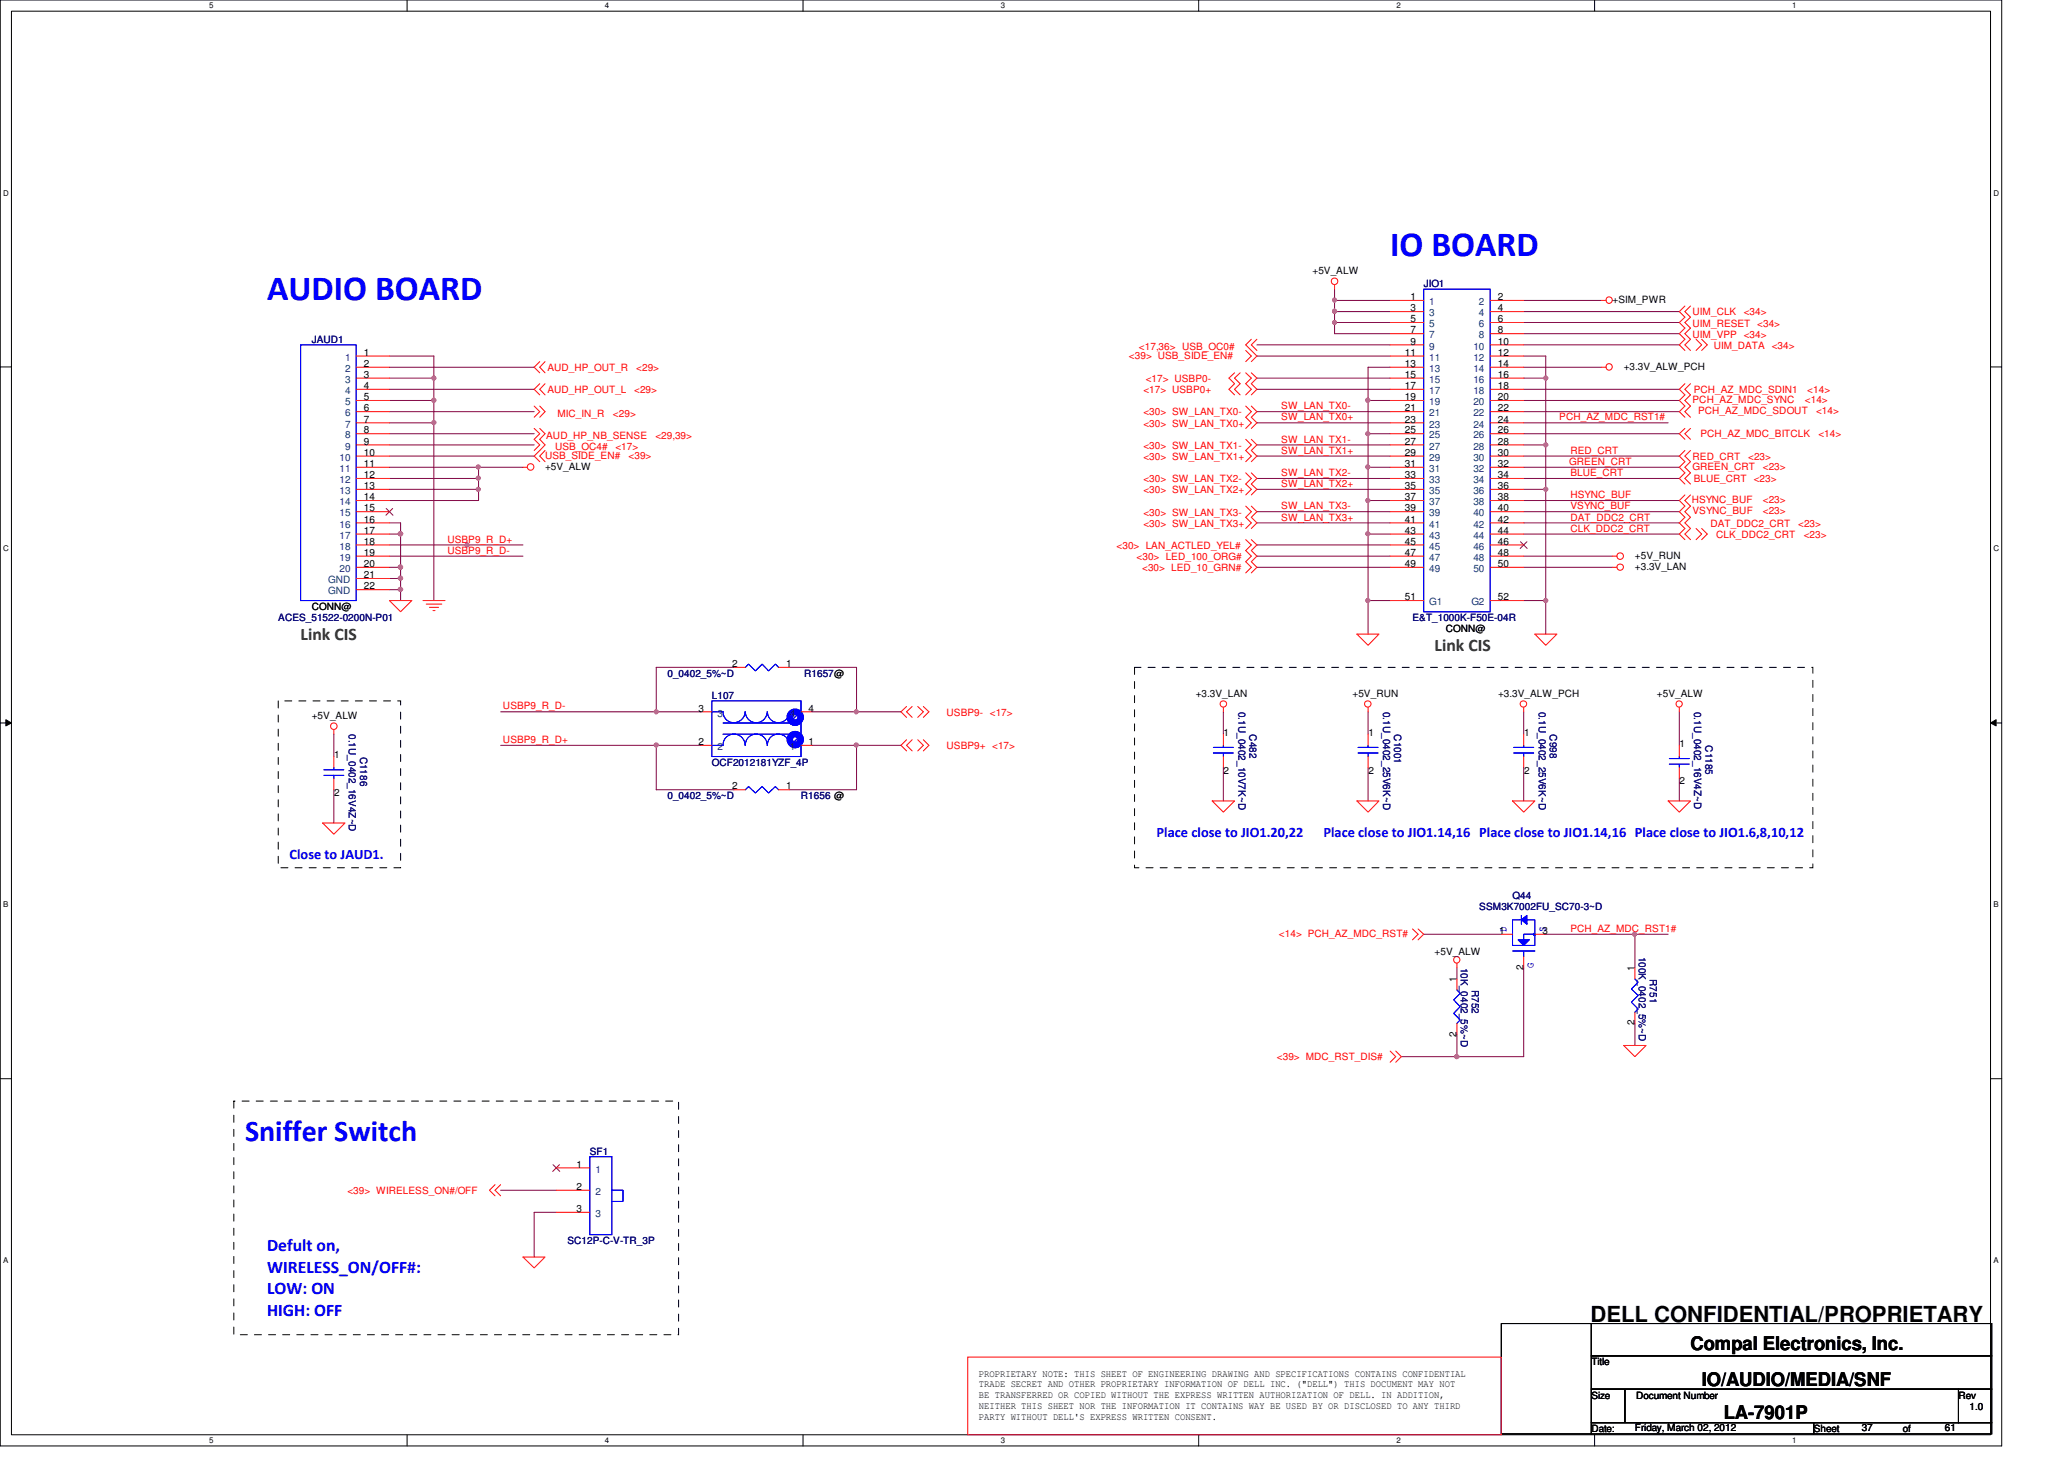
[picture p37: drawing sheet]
<svg xmlns="http://www.w3.org/2000/svg" width="297mm" height="210mm" viewBox="0 0 297 210" stroke-linecap="round" stroke-linejoin="round" font-family="sans-serif">
<defs><g id="words">
<g font-size="5.1" fill="#00f">
<text x="200.1" y="36.8">IO BOARD</text>
<text x="38.4" y="43.2">AUDIO BOARD</text>
</g>
<text font-size="4.3" fill="#00f" x="35.3" y="164.1">Sniffer Switch</text>
<text font-size="3.2" x="228.9" y="190.2">DELL CONFIDENTIAL/PROPRIETARY</text>
<g font-size="2.7">
<text x="243.3" y="194.3">Compal Electronics, Inc.</text>
<text x="244.9" y="199.4">IO/AUDIO/MEDIA/SNF</text>
<text x="248.1" y="204.2">LA-7901P</text>
</g>
<g font-size="2.5" fill="#008000">
<text x="43.3" y="92">Link CIS</text>
<text x="206.5" y="93.6">Link CIS</text>
</g>
<g font-size="2.5" fill="#00f">
<text x="38.4" y="180">Defult on,</text>
<text x="38.4" y="183.1">WIRELESS_ON/OFF#:</text>
<text x="38.4" y="186.2">LOW: ON</text>
<text x="38.4" y="189.3">HIGH: OFF</text>
</g>
<g font-size="2.1" fill="#00f">
<text x="41.7" y="123.6">Close to JAUD1.</text>
<text x="166.5" y="120.4">Place close to JIO1.20,22</text>
<text x="190.5" y="120.4">Place close to JIO1.14,16 Place close to JIO1.14,16 Place close to JIO1.6,8,10,12</text>
</g>
<g font-size="1.4">
<text x="188.9" y="39.5">+5V_ALW</text>
<text x="203" y="43.2">1</text>
<text x="203" y="44.8">3</text>
<text x="203" y="46.4">5</text>
<text x="203" y="48">7</text>
<text x="215.6" y="43.2">2</text>
<text x="215.6" y="44.8">4</text>
<text x="215.6" y="46.4">6</text>
<text x="215.6" y="48">8</text>
<text x="232.1" y="43.6">+SIM_PWR</text>
<text x="52.4" y="51.2">1</text>
<text x="52.4" y="52.8">2</text>
<text x="202.2" y="51.2">11</text>
<text x="202.2" y="52.8">13</text>
<text x="203" y="49.6">9</text>
<text x="215.6" y="49.6">10</text>
<text x="215.6" y="51.2">12</text>
<text x="215.6" y="52.8">14</text>
<text x="233.7" y="53.2">+3.3V_ALW_PCH</text>
<text x="52.4" y="54.4">3</text>
<text x="52.4" y="56">4</text>
<text x="52.4" y="57.6">5</text>
<text x="52.4" y="59.2">6</text>
<text x="202.2" y="54.4">15</text>
<text x="202.2" y="56">17</text>
<text x="202.2" y="57.6">19</text>
<text x="202.2" y="59.2">21</text>
<text x="215.6" y="54.4">16</text>
<text x="215.6" y="56">18</text>
<text x="215.6" y="57.6">20</text>
<text x="215.6" y="59.2">22</text>
<text x="52.4" y="60.8">7</text>
<text x="52.4" y="62.4">8</text>
<text x="52.4" y="64">9</text>
<text x="52.4" y="65.6">10</text>
<text x="202.2" y="60.8">23</text>
<text x="202.2" y="62.4">25</text>
<text x="202.2" y="64">27</text>
<text x="202.2" y="65.6">29</text>
<text x="215.6" y="60.8">24</text>
<text x="215.6" y="62.4">26</text>
<text x="215.6" y="64">28</text>
<text x="215.6" y="65.6">30</text>
<text x="52.4" y="67.2">11</text>
<text x="52.4" y="68.8">12</text>
<text x="52.4" y="70.4">13</text>
<text x="52.4" y="72">14</text>
<text x="78.4" y="67.6">+5V_ALW</text>
<text x="202.2" y="67.2">31</text>
<text x="202.2" y="68.8">33</text>
<text x="202.2" y="70.4">35</text>
<text x="202.2" y="72">37</text>
<text x="215.6" y="67.2">32</text>
<text x="215.6" y="68.8">34</text>
<text x="215.6" y="70.4">36</text>
<text x="215.6" y="72">38</text>
<text x="52.4" y="73.6">15</text>
<text x="52.4" y="75.2">16</text>
<text x="52.4" y="76.8">17</text>
<text x="202.2" y="73.6">39</text>
<text x="202.2" y="75.2">41</text>
<text x="202.2" y="76.8">43</text>
<text x="215.6" y="73.6">40</text>
<text x="215.6" y="75.2">42</text>
<text x="215.6" y="76.8">44</text>
<text x="52.4" y="78.4">18</text>
<text x="52.4" y="80">19</text>
<text x="52.4" y="81.6">20</text>
<text x="52.4" y="83.2">21</text>
<text x="202.2" y="78.4">45</text>
<text x="202.2" y="80">47</text>
<text x="202.2" y="81.6">49</text>
<text x="215.6" y="78.4">46</text>
<text x="215.6" y="80">48</text>
<text x="215.6" y="81.6">50</text>
<text x="235.3" y="82">+3.3V_LAN</text>
<text x="235.3" y="80.4">+5V_RUN</text>
<text x="44.9" y="87.8">CONN@</text>
<text x="52.4" y="84.8">22</text>
<text x="202.2" y="86.4">51</text>
<text x="215.6" y="86.4">52</text>
<text x="105.4" y="96">2</text>
<text x="113.2" y="96">1</text>
<text x="208.1" y="91">CONN@</text>
<text x="172.1" y="100.2">+3.3V_LAN</text>
<text x="194.6" y="100.2">+5V_RUN</text>
<text x="215.6" y="100.2">+3.3V_ALW_PCH</text>
<text x="238.5" y="100.2">+5V_ALW</text>
<text x="44.9" y="103.5">+5V_ALW</text>
<text x="100.5" y="107.2">2</text>
<text x="100.5" y="102.4">3</text>
<text x="116.4" y="107.2">1</text>
<text x="116.4" y="102.4">4</text>
<text x="176.1" y="105.8">1</text>
<text x="196.9" y="105.8">1</text>
<text x="219.3" y="105.8">1</text>
<text x="241.7" y="107.4">1</text>
<text x="48.1" y="109">1</text>
<text x="105.4" y="113.6">2</text>
<text x="113.2" y="113.6">1</text>
<text x="176.1" y="111.3">2</text>
<text x="196.9" y="111.3">2</text>
<text x="219.3" y="111.3">2</text>
<text x="241.7" y="112.9">2</text>
<text x="48.1" y="114.5">2</text>
<text x="206.5" y="137.4">+5V_ALW</text>
<text x="215.8" y="134.4">1</text>
<text x="222" y="134.4">3</text>
<text x="209.6" y="141.3" transform="rotate(-90 209.6 141.3)">1</text>
<text x="219.2" y="139.5" transform="rotate(-90 219.2 139.5)">2</text>
<text x="235.2" y="139.7" transform="rotate(-90 235.2 139.7)">1</text>
<text x="209.6" y="149.1" transform="rotate(-90 209.6 149.1)">2</text>
<text x="235.2" y="147.5" transform="rotate(-90 235.2 147.5)">2</text>
<text x="83" y="168">1</text>
<text x="83" y="171.2">2</text>
<text x="83" y="174.4">3</text>
<text x="229" y="196.4">Title</text>
<text x="140.9" y="198">PROPRIETARY NOTE: THIS SHEET OF ENGINEERING DRAWING AND SPECIFICATIONS CONTAINS CONFIDENTIAL</text>
<text x="140.9" y="199.6">TRADE SECRET AND OTHER PROPRIETARY INFORMATION OF DELL INC. (&quot;DELL&quot;) THIS DOCUMENT MAY NOT</text>
<text x="140.9" y="201.2">BE TRANSFERRED OR COPIED WITHOUT THE EXPRESS WRITTEN AUTHORIZATION OF DELL. IN ADDITION,</text>
<text x="140.9" y="202.7">NEITHER THIS SHEET NOR THE INFORMATION IT CONTAINS WAY BE USED BY OR DISCLOSED TO ANY THIRD</text>
<text x="229" y="201.2">Size</text>
<text x="235.5" y="201.2">Document Number</text>
<text x="281.9" y="201.2">Rev</text>
<text x="283.5" y="202.8">1.0</text>
<text x="140.9" y="204.3">PARTY WITHOUT DELL'S EXPRESS WRITTEN CONSENT.</text>
<text x="229" y="206">Date:</text>
<text x="235.3" y="205.9">Friday, March 02, 2012</text>
<text x="261" y="206">Sheet</text>
<text x="267.9" y="205.9">37</text>
<text x="273.9" y="206">of</text>
<text x="279.9" y="205.9">61</text>
</g>
<g font-size="1.4" fill="#000080">
<text x="204.9" y="41.4">JIO1</text>
<text x="44.9" y="49.4">JAUD1</text>
<text x="40" y="89.4">ACES_51522-0200N-P01</text>
<text x="203.3" y="89.4">E&amp;T_1000K-F50E-04R</text>
<text x="96.1" y="97.4">0_0402_5%~D</text>
<text x="102.4" y="100.6">L107</text>
<text x="115.7" y="97.4">R1657@</text>
<text x="50.2" y="105.6" transform="rotate(90 50.2 105.6)">0.1U_0402_16V4Z~D</text>
<text x="178.2" y="102.4" transform="rotate(90 178.2 102.4)">0.1U_0402_10V7K~D</text>
<text x="179.8" y="105.6" transform="rotate(90 179.8 105.6)">C482</text>
<text x="199" y="102.4" transform="rotate(90 199 102.4)">0.1U_0402_25V6K~D</text>
<text x="200.7" y="105.6" transform="rotate(90 200.7 105.6)">C1001</text>
<text x="221.4" y="102.4" transform="rotate(90 221.4 102.4)">0.1U_0402_25V6K~D</text>
<text x="223.1" y="105.6" transform="rotate(90 223.1 105.6)">C998</text>
<text x="243.8" y="102.4" transform="rotate(90 243.8 102.4)">0.1U_0402_16V4Z~D</text>
<text x="245.4" y="107.2" transform="rotate(90 245.4 107.2)">C1185</text>
<text x="51.8" y="108.8" transform="rotate(90 51.8 108.8)">C1186</text>
<text x="102.4" y="110.2">OCF2012181YZF_4P</text>
<text x="96.1" y="115">0_0402_5%~D</text>
<text x="115.3" y="115">R1656 @</text>
<text x="212.9" y="131">SSM3K7002FU_SC70-3~D</text>
<text x="217.7" y="129.4">Q44</text>
<text x="235.8" y="137.6" transform="rotate(90 235.8 137.6)">100K_0402_5%~D</text>
<text x="210.2" y="139.2" transform="rotate(90 210.2 139.2)">10K_0402_5%~D</text>
<text x="211.8" y="142.4" transform="rotate(90 211.8 142.4)">R752</text>
<text x="237.4" y="140.8" transform="rotate(90 237.4 140.8)">R751</text>
<text x="84.9" y="166.2">SF1</text>
<text x="81.7" y="179">SC12P-C-V-TR_3P</text>
</g>
<g font-size="1.4" fill="#004080">
<text x="205.7" y="43.9">1</text>
<text x="205.7" y="45.5">3</text>
<text x="205.7" y="47.1">5</text>
<text x="212.8" y="43.9">2</text>
<text x="212.8" y="45.5">4</text>
<text x="212.8" y="47.1">6</text>
<text x="49.7" y="51.9">1</text>
<text x="49.7" y="53.5">2</text>
<text x="205.7" y="48.7">7</text>
<text x="205.7" y="50.3">9</text>
<text x="205.7" y="51.9">11</text>
<text x="205.7" y="53.5">13</text>
<text x="212" y="50.3">10</text>
<text x="212" y="51.9">12</text>
<text x="212" y="53.5">14</text>
<text x="212.8" y="48.7">8</text>
<text x="49.7" y="55.1">3</text>
<text x="49.7" y="56.7">4</text>
<text x="49.7" y="58.3">5</text>
<text x="49.7" y="59.9">6</text>
<text x="205.7" y="55.1">15</text>
<text x="205.7" y="56.7">17</text>
<text x="205.7" y="58.3">19</text>
<text x="205.7" y="59.9">21</text>
<text x="212" y="55.1">16</text>
<text x="212" y="56.7">18</text>
<text x="212" y="58.3">20</text>
<text x="212" y="59.9">22</text>
<text x="49.7" y="61.5">7</text>
<text x="49.7" y="63.1">8</text>
<text x="49.7" y="64.7">9</text>
<text x="205.7" y="61.5">23</text>
<text x="205.7" y="63.1">25</text>
<text x="205.7" y="64.7">27</text>
<text x="212" y="61.5">24</text>
<text x="212" y="63.1">26</text>
<text x="212" y="64.7">28</text>
<text x="48.8" y="66.3">10</text>
<text x="48.8" y="67.9">11</text>
<text x="48.8" y="69.5">12</text>
<text x="48.8" y="71.1">13</text>
<text x="205.7" y="66.3">29</text>
<text x="205.7" y="67.9">31</text>
<text x="205.7" y="69.5">33</text>
<text x="205.7" y="71.1">35</text>
<text x="212" y="66.3">30</text>
<text x="212" y="67.9">32</text>
<text x="212" y="69.5">34</text>
<text x="212" y="71.1">36</text>
<text x="48.8" y="72.7">14</text>
<text x="48.8" y="74.3">15</text>
<text x="48.8" y="75.9">16</text>
<text x="48.8" y="77.5">17</text>
<text x="205.7" y="72.7">37</text>
<text x="205.7" y="74.3">39</text>
<text x="205.7" y="75.9">41</text>
<text x="205.7" y="77.5">43</text>
<text x="212" y="72.7">38</text>
<text x="212" y="74.3">40</text>
<text x="212" y="75.9">42</text>
<text x="212" y="77.5">44</text>
<text x="47.2" y="83.9">GND</text>
<text x="48.8" y="79.1">18</text>
<text x="48.8" y="80.7">19</text>
<text x="48.8" y="82.3">20</text>
<text x="205.7" y="79.1">45</text>
<text x="205.7" y="80.7">47</text>
<text x="205.7" y="82.3">49</text>
<text x="212" y="79.1">46</text>
<text x="212" y="80.7">48</text>
<text x="212" y="82.3">50</text>
<text x="47.2" y="85.5">GND</text>
<text x="205.7" y="87.1">G1</text>
<text x="211.7" y="87.1">G2</text>
<text x="103.2" y="107.9">2</text>
<text x="103.2" y="103.1">3</text>
<text x="113.7" y="107.9">1</text>
<text x="113.7" y="103.1">4</text>
<text x="85.7" y="168.7">1</text>
<text x="85.7" y="171.9">2</text>
<text x="85.7" y="175.1">3</text>
</g>
<g font-size="1.4" fill="#f00">
<text x="243.6" y="47">UIM_RESET &lt;34&gt;</text>
<text x="243.6" y="45.4">UIM_CLK</text>
<text x="250.9" y="45.4">&lt;34&gt;</text>
<text x="78.8" y="53.4">AUD_HP_OUT_R</text>
<text x="91.6" y="53.4">&lt;29&gt;</text>
<text x="162.5" y="51.6">&lt;39&gt; USB_SIDE_EN#</text>
<text x="163.9" y="50.3">&lt;17,36&gt; USB_OC0#</text>
<text x="243.6" y="48.6">UIM_VPP &lt;34&gt;</text>
<text x="246.6" y="50.2">UIM_DATA &lt;34&gt;</text>
<text x="78.8" y="56.6">AUD_HP_OUT_L</text>
<text x="80.2" y="59.9">MIC_IN_R</text>
<text x="88.2" y="59.9">&lt;29&gt;</text>
<text x="91.3" y="56.6">&lt;29&gt;</text>
<text x="164.5" y="56.6">&lt;17&gt; USBP0+</text>
<text x="164.5" y="59.8">&lt;30&gt; SW_LAN_TX0-</text>
<text x="164.9" y="55">&lt;17&gt; USBP0-</text>
<text x="184.4" y="58.9">SW_LAN_TX0-</text>
<text x="243.6" y="58">PCH_AZ_MDC_SYNC</text>
<text x="243.8" y="56.6">PCH_AZ_MDC_SDIN1</text>
<text x="244.4" y="59.6">PCH_AZ_MDC_SDOUT</text>
<text x="259.8" y="58">&lt;14&gt;</text>
<text x="260.1" y="56.6">&lt;14&gt;</text>
<text x="261.4" y="59.6">&lt;14&gt;</text>
<text x="78.4" y="66">USB_SIDE_EN#</text>
<text x="78.6" y="63.1">AUD_HP_NB_SENSE</text>
<text x="79.9" y="64.7">USB_OC4#</text>
<text x="88.6" y="64.7">&lt;17&gt;</text>
<text x="90.5" y="66">&lt;39&gt;</text>
<text x="94.3" y="63.1">&lt;29,39&gt;</text>
<text x="164.5" y="61.4">&lt;30&gt; SW_LAN_TX0+</text>
<text x="164.5" y="64.6">&lt;30&gt; SW_LAN_TX1-</text>
<text x="184.4" y="60.5">SW_LAN_TX0+</text>
<text x="184.4" y="63.7">SW_LAN_TX1-</text>
<text x="184.4" y="65.3">SW_LAN_TX1+</text>
<text x="224.4" y="60.5">PCH_AZ_MDC_RST1#</text>
<text x="226" y="65.3">RED_CRT</text>
<text x="244.7" y="62.8">PCH_AZ_MDC_BITCLK</text>
<text x="261.7" y="62.8">&lt;14&gt;</text>
<text x="164.5" y="66.2">&lt;30&gt; SW_LAN_TX1+</text>
<text x="164.5" y="71">&lt;30&gt; SW_LAN_TX2+</text>
<text x="164.5" y="69.4">&lt;30&gt; SW_LAN_TX2-</text>
<text x="184.4" y="68.5">SW_LAN_TX2-</text>
<text x="184.4" y="70.1">SW_LAN_TX2+</text>
<text x="225.8" y="66.9">GREEN_CRT</text>
<text x="226" y="71.7">HSYNC_BUF</text>
<text x="226" y="68.5">BLUE_CRT</text>
<text x="243.6" y="66.2">RED_CRT</text>
<text x="243.6" y="67.6">GREEN_CRT</text>
<text x="243.8" y="69.4">BLUE_CRT</text>
<text x="251.6" y="66.2">&lt;23&gt;</text>
<text x="252.4" y="69.4">&lt;23&gt;</text>
<text x="253.7" y="67.6">&lt;23&gt;</text>
<text x="164.5" y="75.8">&lt;30&gt; SW_LAN_TX3+</text>
<text x="164.5" y="74.2">&lt;30&gt; SW_LAN_TX3-</text>
<text x="184.4" y="73.3">SW_LAN_TX3-</text>
<text x="184.4" y="74.9">SW_LAN_TX3+</text>
<text x="226" y="73.3">VSYNC_BUF</text>
<text x="226" y="74.9">DAT_DDC2_CRT</text>
<text x="226" y="76.5">CLK_DDC2_CRT</text>
<text x="243.5" y="72.4">HSYNC_BUF</text>
<text x="243.6" y="74">VSYNC_BUF</text>
<text x="246.2" y="75.8">DAT_DDC2_CRT</text>
<text x="247" y="77.4">CLK_DDC2_CRT</text>
<text x="253.7" y="74">&lt;23&gt;</text>
<text x="253.7" y="72.4">&lt;23&gt;</text>
<text x="258.8" y="75.8">&lt;23&gt;</text>
<text x="259.6" y="77.4">&lt;23&gt;</text>
<text x="64.4" y="79.7">USBP9_R_D-</text>
<text x="64.4" y="78.1">USBP9_R_D+</text>
<text x="160.7" y="79">&lt;30&gt; LAN_ACTLED_YEL#</text>
<text x="163.6" y="80.6">&lt;30&gt; LED_100_ORG#</text>
<text x="164.4" y="82.2">&lt;30&gt; LED_10_GRN#</text>
<text x="72.4" y="106.9">USBP9_R_D+</text>
<text x="72.4" y="102.1">USBP9_R_D-</text>
<text x="136.2" y="107.8">USBP9+ &lt;17&gt;</text>
<text x="136.2" y="103">USBP9- &lt;17&gt;</text>
<text x="184.1" y="134.8">&lt;14&gt; PCH_AZ_MDC_RST#</text>
<text x="226" y="134.1">PCH_AZ_MDC_RST1#</text>
<text x="183.8" y="152.4">&lt;39&gt; MDC_RST_DIS#</text>
<text x="50" y="171.8">&lt;39&gt; WIRELESS_ON#/OFF</text>
</g>
<g font-size="1.4" fill="#00f">
<text x="216.8" y="134.1" transform="rotate(-90 216.8 134.1)">D</text>
<text x="222.4" y="134.1" transform="rotate(-90 222.4 134.1)">S</text>
<text x="220.7" y="139.2" transform="rotate(-90 220.7 139.2)">G</text>
</g>
<g font-size="1.1">
<text x="30.1" y="1.1">5</text>
<text x="87" y="1.1">4</text>
<text x="144" y="1.1">3</text>
<text x="201" y="1.1">2</text>
<text x="257.9" y="1.1">1</text>
<text x=".5" y="28.2">D</text>
<text x="286.9" y="28.2">D</text>
<text x=".5" y="79.3">C</text>
<text x="286.9" y="79.3">C</text>
<text x=".5" y="130.6">B</text>
<text x="286.9" y="130.6">B</text>
<text x=".5" y="181.7">A</text>
<text x="286.9" y="181.7">A</text>
<text x="30.1" y="207.6">5</text>
<text x="87" y="207.6">4</text>
<text x="144" y="207.6">3</text>
<text x="201" y="207.6">2</text>
<text x="257.9" y="207.6">1</text>
</g>
</g></defs>
<path d="M0 0h288.1v208h-288.1zM1.6 1.6h284.9v204.8h-284.9z" fill="none" stroke="#000" stroke-width=".14"/>
<g fill="#fff">
<path d="M30.1 .2h.6v1.2h-.6z"/>
<path d="M30.1 206.6h.6v1.2h-.6z"/>
</g>
<path d="M58.6 0v1.6M58.6 206.4v1.6" fill="none" stroke="#000" stroke-width=".14"/>
<g fill="#fff">
<path d="M87 .2h.6v1.2h-.6z"/>
<path d="M87 206.6h.6v1.2h-.6z"/>
</g>
<path d="M115.6 0v1.6M115.6 206.4v1.6" fill="none" stroke="#000" stroke-width=".14"/>
<g fill="#fff">
<path d="M144 .2h.6v1.2h-.6z"/>
<path d="M144 206.6h.6v1.2h-.6z"/>
</g>
<path d="M172.5 0v1.6M172.5 206.4v1.6" fill="none" stroke="#000" stroke-width=".14"/>
<g fill="#fff">
<path d="M201 .2h.5v1.2h-.5z"/>
<path d="M201 206.6h.5v1.2h-.5z"/>
</g>
<path d="M229.5 0v1.6M229.5 206.4v1.6" fill="none" stroke="#000" stroke-width=".14"/>
<g fill="#fff">
<path d="M257.9 .2h.6v1.2h-.6z"/>
<path d="M257.9 206.6h.6v1.2h-.6z"/>
<path d="M.5 27.2h.7v1.2h-.7z"/>
<path d="M286.9 27.2h.8v1.2h-.8z"/>
<path d="M.5 78.4h.7v1.1h-.7z"/>
<path d="M286.9 78.4h.8v1.1h-.8z"/>
</g>
<path d="M0 52.8h1.6M286.5 52.8h1.6" fill="none" stroke="#000" stroke-width=".14"/>
<g fill="#fff">
<path d="M.5 129.6h.7v1.2h-.7z"/>
<path d="M286.9 129.6h.7v1.2h-.7z"/>
</g>
<path d="M0 104h1.6M.8 103.5l.8 .5-.8 .4zM286.5 104h1.6M286.5 104l.8-.5v.9z" fill="none" stroke="#000" stroke-width=".14"/>
<path d="M.8 103.5l.8 .5-.8 .4zM286.5 104l.8-.5v.9z" fill="#000"/>
<g fill="#fff">
<path d="M.5 180.8h.7v1.1h-.7z"/>
<path d="M286.9 180.8h.7v1.1h-.7z"/>
</g>
<path d="M0 155.2h1.6M286.5 155.2h1.6" fill="none" stroke="#000" stroke-width=".14"/>
<path d="M192.1 43.2v1.6M219.3 60.8h20.8M176.1 102.4v3.2M176.1 110.4v4.8M196.9 102.4v3.2M196.9 110.4v4.8M219.3 102.4v3.2M219.3 110.4v4.8M241.7 112v3.2M241.7 102.4v4.8" fill="none" stroke="#800040" stroke-width=".14"/>
<circle cx="192.1" cy="44.8" r=".3" fill="#f0f"/>
<circle cx="192.1" cy="44.8" r=".3" fill="none" stroke="#f0f" stroke-width=".14"/>
<circle cx="192.1" cy="43.2" r=".3" fill="#f0f"/>
<circle cx="192.1" cy="43.2" r=".3" fill="none" stroke="#f0f" stroke-width=".14"/>
<path d="M192.1 46.4h8M192.1 43.2h8M192.1 46.4v1.6h8M200.1 44.8h-8v1.6" fill="none" stroke="#800040" stroke-width=".14"/>
<circle cx="192.1" cy="46.4" r=".3" fill="#f0f"/>
<circle cx="192.1" cy="46.4" r=".3" fill="none" stroke="#f0f" stroke-width=".14"/>
<circle cx="192.1" cy="44.8" r=".3" fill="#f0f"/>
<circle cx="192.1" cy="44.8" r=".3" fill="none" stroke="#f0f" stroke-width=".14"/>
<g fill="none" stroke="#800040" stroke-width=".14">
<path d="M180.9 49.6h19.2M180.9 51.2h19.2M180.9 56h19.2M180.9 54.4h19.2M180.9 59.2h19.2M219.3 56h22.4M219.3 57.6h22.4M219.3 59.2h22.4M180.9 68.8h19.2M180.9 73.6h19.2M180.9 60.8h19.2M180.9 64h19.2"/>
<path d="M180.9 65.6h19.2M180.9 70.4h19.2M180.9 75.2h19.2M180.9 78.4h19.2M219.3 62.4h22.4M180.9 80h19.2M180.9 81.6h19.2M200.1 86.4h-3.2v4.8M222.5 86.4v4.8"/>
</g>
<circle cx="222.5" cy="86.4" r=".3" fill="#f0f"/>
<circle cx="222.5" cy="86.4" r=".3" fill="none" stroke="#f0f" stroke-width=".14"/>
<path d="M196.9 76.8v9.6M219.3 86.4h3.2" fill="none" stroke="#800040" stroke-width=".14"/>
<circle cx="196.8" cy="86.4" r=".3" fill="#f0f"/>
<circle cx="196.8" cy="86.4" r=".3" fill="none" stroke="#f0f" stroke-width=".14"/>
<circle cx="196.8" cy="76.8" r=".3" fill="#f0f"/>
<circle cx="196.8" cy="76.8" r=".3" fill="none" stroke="#f0f" stroke-width=".14"/>
<path d="M196.9 72v4.8h3.2" fill="none" stroke="#800040" stroke-width=".14"/>
<circle cx="196.8" cy="72" r=".3" fill="#f0f"/>
<circle cx="196.8" cy="72" r=".3" fill="none" stroke="#f0f" stroke-width=".14"/>
<path d="M196.9 72h3.2M196.9 62.4v4.8h3.2" fill="none" stroke="#800040" stroke-width=".14"/>
<circle cx="196.8" cy="67.2" r=".3" fill="#f0f"/>
<circle cx="196.8" cy="67.2" r=".3" fill="none" stroke="#f0f" stroke-width=".14"/>
<circle cx="196.8" cy="62.4" r=".3" fill="#f0f"/>
<circle cx="196.8" cy="62.4" r=".3" fill="none" stroke="#f0f" stroke-width=".14"/>
<path d="M200.1 57.6h-3.2v4.8h3.2" fill="none" stroke="#800040" stroke-width=".14"/>
<circle cx="196.8" cy="57.6" r=".31" fill="#f0f"/>
<circle cx="196.8" cy="57.6" r=".31" fill="none" stroke="#f0f" stroke-width=".14"/>
<path d="M196.9 52.8h3.2M219.3 51.2h3.2M222.5 54.4v9.6M219.3 72h22.4M219.3 73.6h22.4M219.3 65.6h22.4M219.3 68.8h22.4M219.3 67.2h22.4M219.3 75.2h22.4M219.3 76.8h22.4M219.3 81.6h12.8M219.3 80h12.8" fill="none" stroke="#800040" stroke-width=".14"/>
<circle cx="222.5" cy="54.4" r=".3" fill="#f0f"/>
<circle cx="222.5" cy="54.4" r=".3" fill="none" stroke="#f0f" stroke-width=".14"/>
<path d="M219.3 64h3.2v6.4" fill="none" stroke="#800040" stroke-width=".14"/>
<circle cx="222.5" cy="64" r=".3" fill="#f0f"/>
<circle cx="222.5" cy="64" r=".3" fill="none" stroke="#f0f" stroke-width=".14"/>
<path d="M219.3 70.4h3.2v16" fill="none" stroke="#800040" stroke-width=".14"/>
<circle cx="222.5" cy="70.4" r=".3" fill="#f0f"/>
<circle cx="222.5" cy="70.4" r=".3" fill="none" stroke="#f0f" stroke-width=".14"/>
<path d="M192.1 41.6v1.6M196.9 52.8v4.8M219.3 44.8h22.4M219.3 46.4h22.4M219.3 48h22.4M219.3 49.6h22.4M219.3 52.8h11.2M219.3 43.2h11.2M222.5 51.2v3.2h-3.2M196.9 67.2v4.8M219.3 139.2v12.8h-17.6M222.5 134.4h12.8" fill="none" stroke="#800040" stroke-width=".14"/>
<circle cx="209.7" cy="152" r=".31" fill="#f0f"/>
<circle cx="209.7" cy="152" r=".31" fill="none" stroke="#f0f" stroke-width=".14"/>
<path d="M235.3 134.4h4.8M209.7 148.8v3.2" fill="none" stroke="#800040" stroke-width=".14"/>
<circle cx="235.2" cy="134.4" r=".3" fill="#f0f"/>
<circle cx="235.2" cy="134.4" r=".3" fill="none" stroke="#f0f" stroke-width=".14"/>
<path d="M94.4 96v6.4h-22.4M123.3 96v6.4M48 113.6v4.8M48 105.6v3.2M72 107.2h22.4v6.4M116.9 102.4h6.4M123.3 102.4h6.4M123.3 107.2h6.4M204.9 134.4h11.2M209.7 139.2v1.6M235.3 134.4v4.8M235.3 147.2v3.2" fill="none" stroke="#800040" stroke-width=".14"/>
<circle cx="123.2" cy="102.4" r=".3" fill="#f0f"/>
<circle cx="123.2" cy="102.4" r=".3" fill="none" stroke="#f0f" stroke-width=".14"/>
<path d="M94.4 102.4h6.5" fill="none" stroke="#800040" stroke-width=".14"/>
<circle cx="94.4" cy="102.4" r=".3" fill="#f0f"/>
<circle cx="94.4" cy="102.4" r=".3" fill="none" stroke="#f0f" stroke-width=".14"/>
<path d="M94.4 107.2h6.5" fill="none" stroke="#800040" stroke-width=".14"/>
<circle cx="94.4" cy="107.2" r=".3" fill="#f0f"/>
<circle cx="94.4" cy="107.2" r=".3" fill="none" stroke="#f0f" stroke-width=".14"/>
<path d="M94.4 96h11.3M113.7 96h9.6M94.4 113.6h11.3M123.3 107.2v6.4h-9.6" fill="none" stroke="#800040" stroke-width=".14"/>
<circle cx="123.2" cy="107.2" r=".3" fill="#f0f"/>
<circle cx="123.2" cy="107.2" r=".3" fill="none" stroke="#f0f" stroke-width=".14"/>
<path d="M67.3 78.4h8M116.9 107.2h6.4M72 171.2h8M80 174.4h-3.1v6.4" fill="none" stroke="#800040" stroke-width=".14"/>
<circle cx="67.2" cy="78.4" r=".3" fill="#f0f"/>
<circle cx="67.2" cy="78.4" r=".3" fill="none" stroke="#f0f" stroke-width=".14"/>
<path d="M56 54.4h6.4v3.2" fill="none" stroke="#800040" stroke-width=".14"/>
<circle cx="62.4" cy="54.4" r=".3" fill="#f0f"/>
<circle cx="62.4" cy="54.4" r=".3" fill="none" stroke="#f0f" stroke-width=".14"/>
<path d="M56 67.2h12.9M57.7 84.8v1.6" fill="none" stroke="#800040" stroke-width=".14"/>
<circle cx="57.6" cy="84.8" r=".31" fill="#f0f"/>
<circle cx="57.6" cy="84.8" r=".31" fill="none" stroke="#f0f" stroke-width=".14"/>
<path d="M56 59.2h20.9M56 62.4h20.9M57.7 75.2v1.6M68.9 67.2h6.4M56 81.6h1.7" fill="none" stroke="#800040" stroke-width=".14"/>
<circle cx="57.6" cy="76.8" r=".31" fill="#f0f"/>
<circle cx="57.6" cy="76.8" r=".31" fill="none" stroke="#f0f" stroke-width=".14"/>
<path d="M56 56h20.9M56 52.8h20.9M56 51.2h6.4v3.2M62.4 57.6v3.2h-6.4M56 64h20.9M56 65.6h20.9" fill="none" stroke="#800040" stroke-width=".14"/>
<circle cx="62.4" cy="57.6" r=".31" fill="#f0f"/>
<circle cx="62.4" cy="57.6" r=".31" fill="none" stroke="#f0f" stroke-width=".14"/>
<path d="M68.9 70.4v1.6h-12.9" fill="none" stroke="#800040" stroke-width=".14"/>
<circle cx="68.8" cy="70.4" r=".3" fill="#f0f"/>
<circle cx="68.8" cy="70.4" r=".3" fill="none" stroke="#f0f" stroke-width=".14"/>
<path d="M68.9 68.8v1.6h-12.9" fill="none" stroke="#800040" stroke-width=".14"/>
<circle cx="68.8" cy="68.8" r=".3" fill="#f0f"/>
<circle cx="68.8" cy="68.8" r=".3" fill="none" stroke="#f0f" stroke-width=".14"/>
<path d="M56 76.8h1.7M62.4 60.8v25.6" fill="none" stroke="#800040" stroke-width=".14"/>
<circle cx="62.4" cy="60.8" r=".3" fill="#f0f"/>
<circle cx="62.4" cy="60.8" r=".3" fill="none" stroke="#f0f" stroke-width=".14"/>
<path d="M56 57.6h6.4M56 75.2h1.7M68.9 67.2v1.6h-12.9" fill="none" stroke="#800040" stroke-width=".14"/>
<circle cx="68.8" cy="67.2" r=".3" fill="#f0f"/>
<circle cx="68.8" cy="67.2" r=".3" fill="none" stroke="#f0f" stroke-width=".14"/>
<path d="M57.7 76.8v4.8" fill="none" stroke="#800040" stroke-width=".14"/>
<circle cx="57.6" cy="76.8" r=".31" fill="#f0f"/>
<circle cx="57.6" cy="76.8" r=".31" fill="none" stroke="#f0f" stroke-width=".14"/>
<path d="M56 80h19.3M56 83.2h1.7" fill="none" stroke="#800040" stroke-width=".14"/>
<circle cx="57.6" cy="83.2" r=".31" fill="#f0f"/>
<circle cx="57.6" cy="83.2" r=".31" fill="none" stroke="#f0f" stroke-width=".14"/>
<path d="M57.7 81.6v1.6" fill="none" stroke="#800040" stroke-width=".14"/>
<circle cx="57.6" cy="81.6" r=".32" fill="#f0f"/>
<circle cx="57.6" cy="81.6" r=".32" fill="none" stroke="#f0f" stroke-width=".14"/>
<path d="M56 78.4h11.3M57.7 83.2v1.6h-1.7" fill="none" stroke="#800040" stroke-width=".14"/>
<g fill="none" stroke="#f00" stroke-width=".14">
<path d="M51.3 51.2h4.7M51.3 52.8h4.7M51.3 54.4h4.7M51.3 56h4.7M51.3 57.6h4.7M51.3 59.2h4.7M76.9 58.4l.8 .8-.8 .8M77.7 52l-.8 .8 .8 .8M77.7 55.2l-.8 .8 .8 .8M77.7 58.4l.7 .8-.7 .8M78.4 52l-.7 .8 .7 .8M78.4 55.2l-.7 .8 .7 .8"/>
<path d="M177.7 53.6l-.8 .8 .8 .8-.8 .8 .8 .8M178.5 53.6l-.8 .8 .8 .8-.8 .8 .8 .8M179.3 50.4l.8 .8-.8 .8M179.3 53.6l.8 .8-.8 .8 .8 .8-.8 .8M179.3 58.4l.8 .8-.8 .8 .8 .8-.8 .8M180.1 48.8l-.8 .8 1.6 1.6-.8 .8M180.1 53.6l.8 .8-.8 .8 .8 .8-.8 .8M180.1 58.4l.8 .8-.8 .8 .8 .8-.8 .8M180.9 48.8l-.8 .8 .8 .8M192.1 41v.6M200.1 51.2h4.8M200.1 52.8h4.8"/>
<path d="M200.1 54.4h4.8M200.1 56h4.8M200.1 57.6h4.8M200.1 59.2h4.8M200.1 43.2h4.8M200.1 44.8h4.8M200.1 46.4h4.8M200.1 48h4.8M200.1 49.6h4.8M214.5 51.2h4.8M214.5 52.8h4.8M214.5 54.4h4.8"/>
<path d="M214.5 56h4.8M214.5 57.6h4.8M214.5 59.2h4.8M214.5 43.2h4.8M214.5 44.8h4.8M214.5 46.4h4.8M214.5 48h4.8M214.5 49.6h4.8M230.5 52.8h.6M230.5 43.2h.6M242.5 55.2l-.8 .8 .8 .8-.8 .8 .8 .8-.8 .8 .8 .8M242.5 44l-.8 .8 .8 .8-.8 .8 .8 .8-.8 .8 .8 .8-.8 .8 .8 .8"/>
<path d="M243.3 55.2l-.8 .8 .8 .8-.8 .8 .8 .8-.8 .8 .8 .8M243.3 44l-.8 .8 .8 .8-.8 .8 .8 .8-.8 .8 .8 .8-.8 .8 .8 .8M244.1 48.8l.8 .8-.8 .8M244.9 48.8l.8 .8-.8 .8M51.3 60.8h4.7M51.3 62.4h4.7M51.3 64h4.7M51.3 65.6h4.7M51.3 67.2h4.7M51.3 68.8h4.7M51.3 70.4h4.7M51.3 72h4.7"/>
<path d="M51.3 73.6h4.7M51.3 75.2h4.7M51.3 76.8h4.7M51.3 78.4h4.7M75.3 67.2h.6M76.9 61.6l.8 .8-.8 .8 .8 .8-.8 .8M77.7 61.6l.7 .8-.7 .8 .7 .8-1.5 1.6 .8 .8M78.4 64.8l-.7 .8 .7 .8M179.3 63.2l.8 .8-.8 .8 .8 .8-.8 .8M179.3 68l.8 .8-.8 .8 .8 .8-.8 .8M179.3 72.8l.8 .8-.8 .8 .8 .8-.8 .8M179.3 77.6l.8 .8-.8 .8 .8 .8-.8 .8 .8 .8-.8 .8"/>
<path d="M180.1 63.2l.8 .8-.8 .8 .8 .8-.8 .8M180.1 68l.8 .8-.8 .8 .8 .8-.8 .8M180.1 72.8l.8 .8-.8 .8 .8 .8-.8 .8M180.1 77.6l.8 .8-.8 .8 .8 .8-.8 .8 .8 .8-.8 .8M200.1 60.8h4.8M200.1 62.4h4.8M200.1 64h4.8M200.1 65.6h4.8M200.1 67.2h4.8M200.1 68.8h4.8M200.1 70.4h4.8M200.1 72h4.8"/>
<path d="M200.1 73.6h4.8M200.1 75.2h4.8M200.1 76.8h4.8M200.1 78.4h4.8M214.5 60.8h4.8M214.5 62.4h4.8M214.5 64h4.8M214.5 65.6h4.8M214.5 67.2h4.8M214.5 68.8h4.8M214.5 70.4h4.8M214.5 72h4.8"/>
<path d="M214.5 73.6h4.8M214.5 75.2h4.8M214.5 76.8h4.8M214.5 78.4h4.8M242.5 61.6l-.8 .8 .8 .8M242.5 71.2l-.8 .8 .8 .8-.8 .8 .8 .8-.8 .8 .8 .8-.8 .8 .8 .8M242.5 64.8l-.8 .8 .8 .8-.8 .8 .8 .8-.8 .8 .8 .8M243.3 61.6l-.8 .8 .8 .8M243.3 71.2l-.8 .8 .8 .8-.8 .8 .8 .8-.8 .8 .8 .8-.8 .8 .8 .8M243.3 64.8l-.8 .8 .8 .8-.8 .8 .8 .8-.8 .8 .8 .8M244.1 76l.8 .8-.8 .8M244.9 76l.8 .8-.8 .8"/>
<path d="M51.3 80h4.7M51.3 81.6h4.7M51.3 83.2h4.7M51.3 84.8h4.7M56 86.4h3.3l-1.6 1.6zM60.9 86.4h3.1M61.3 86.9h2.3M61.8 87.4h1.3M62.3 87.8h.3M195.3 91.2h3.2l-1.6 1.6zM200.1 80h4.8M200.1 81.6h4.8"/>
<path d="M200.1 86.4h4.8M214.5 80h4.8M214.5 81.6h4.8M214.5 86.4h4.8M220.9 91.2h3.2l-1.6 1.6zM232.1 81.6h.6M232.1 80h.6M46.4 118.4h3.3l-1.7 1.6zM48 105v.6M130.5 106.4l-.8 .8 .8 .8M130.5 101.6l-.8 .8 .8 .8M131.3 106.4l-.8 .8 .8 .8"/>
<path d="M131.3 101.6l-.8 .8 .8 .8M132.1 106.4l.8 .8-.8 .8M132.1 101.6l.8 .8-.8 .8M132.9 106.4l.8 .8-.8 .8M132.9 101.6l.8 .8-.8 .8M174.5 115.2h3.2l-1.6 1.6zM176.1 101.8v.6M176.1 105.6v1.6M176.1 108.8v1.6M195.3 115.2h3.2l-1.6 1.6zM196.9 101.8v.6M196.9 105.6v1.6"/>
<path d="M196.9 108.8v1.6M217.7 115.2h3.2l-1.6 1.6zM219.3 101.8v.6M219.3 105.6v1.6M219.3 108.8v1.6M240.1 115.2h3.2l-1.6 1.6zM241.7 101.8v.6M203.3 133.6l.8 .8-.8 .8M204.1 133.6l.8 .8-.8 .8M209.7 138.6v.6M200.1 151.2l.8 .8-.8 .8M200.9 151.2l.8 .8-.8 .8"/>
<path d="M209.7 140.8v1.6M209.7 147.2v1.6M233.7 150.4h3.2l-1.6 1.6zM71.2 170.4l-.8 .8 .8 .8M72 170.4l-.8 .8 .8 .8M80 168h4.9M80 171.2h4.9M80 174.4h4.9M75.3 180.8h3.1l-1.5 1.6zM139.3 195.2h76.8v11.2h-76.8z"/>
<circle cx="192.1" cy="40.5" r=".47"/>
<circle cx="231.6" cy="52.8" r=".46"/>
<circle cx="231.6" cy="43.2" r=".46"/>
<circle cx="76.4" cy="67.2" r=".47"/>
<circle cx="233.2" cy="80" r=".47"/>
<circle cx="233.2" cy="81.6" r=".46"/>
<circle cx="48" cy="104.5" r=".47"/>
<circle cx="176.1" cy="101.3" r=".46"/>
<circle cx="196.8" cy="101.3" r=".46"/>
<circle cx="219.2" cy="101.3" r=".46"/>
<circle cx="241.6" cy="101.3" r=".45"/>
<circle cx="209.6" cy="138.1" r=".46"/>
</g>
<path d="M216.1 190.4h12.9v15.9h-12.9zM229 190.4h57.6v4.7h-57.6zM229 195.1h57.6v4.8h-57.6zM229 199.9h4.8v4.8h-4.8zM233.8 199.9h48.1v4.8h-48.1zM281.9 199.9h4.7v4.8h-4.7zM229 204.7h32v1.6h-32zM261 204.7h25.6v1.6h-25.6z" fill="none" stroke="#000" stroke-width=".14"/>
<path d="M163.3 96h97.6v28.8h-97.6zM40 100.8h17.7v24h-17.7zM33.7 158.4h64v33.6h-64z" fill="none" stroke="#000" stroke-width=".14" stroke-dasharray="1 1 1 1 1 1 1 1"/>
<g fill="none" stroke="#00f" stroke-width=".14">
<path d="M43.3 49.6h8v36.8h-8zM204.9 41.6h9.6v46.4h-9.6zM102.4 107.2h1.7a1.59 1.59 0 0 1 1.5-1.6 1.59 1.59 0 0 1 1.6 1.6M102.4 102.4h1.7a1.59 1.59 0 0 0 1.5 1.6 1.59 1.59 0 0 0 1.6-1.6M104.1 105.6h9.6M104.1 104h9.6M107.3 102.4a1.57 1.57 0 0 0 1.5 1.6 1.57 1.57 0 0 0 1.6-1.6M107.3 107.2a1.57 1.57 0 0 1 1.5-1.6 1.57 1.57 0 0 1 1.6 1.6M110.4 102.4a1.59 1.59 0 0 0 1.6 1.6 1.59 1.59 0 0 0 1.6-1.6M110.4 107.2a1.59 1.59 0 0 1 1.6-1.6 1.59 1.59 0 0 1 1.6 1.6M113.7 107.2h1.6M113.7 102.4h1.6"/>
<path d="M174.6 108.3h2.9M174.6 107.5h2.9M176.1 107.2v.3M176.1 108.3v.5M195.4 108.3h2.9M195.4 107.5h2.9M196.9 107.2v.3M196.9 108.3v.5M217.8 108.3h2.9M217.8 107.5h2.9M219.3 107.2v.3M219.3 108.3v.5"/>
<path d="M209.7 142.4l.4 .5-.9 .9 .9 1-.9 1 .9 .9-.4 .5M84.9 166.4h3.1v11.2h-3.1zM88 171.2h1.7v1.6h-1.7"/>
</g>
<path d="M55.6 73.2l1 .9M56.5 73.2l-1 .9M218.8 77.9l1 1M219.7 77.9l-.9 1M79.6 167.6l1 .9M80.5 167.6l-1 .9" fill="none" stroke="#804000" stroke-width=".14"/>
<circle cx="114.4" cy="106.4" r=".78" fill="#fff"/>
<circle cx="114.4" cy="106.4" r=".78" fill="#00f"/>
<circle cx="114.4" cy="106.4" r=".78" fill="none" stroke="#00f" stroke-width=".93"/>
<circle cx="114.4" cy="103.2" r=".78" fill="#fff"/>
<circle cx="114.4" cy="103.2" r=".78" fill="#00f"/>
<circle cx="114.4" cy="103.2" r=".78" fill="none" stroke="#00f" stroke-width=".93"/>
<path d="M102.4 107.2h1.7a1.59 1.59 0 0 1 1.5-1.6 1.59 1.59 0 0 1 1.6 1.6M102.4 102.4h1.7a1.59 1.59 0 0 0 1.5 1.6 1.59 1.59 0 0 0 1.6-1.6M102.4 100.8h12.9v8h-12.9zM104.1 105.6h9.6M104.1 104h9.6M107.3 102.4a1.57 1.57 0 0 0 1.5 1.6 1.57 1.57 0 0 0 1.6-1.6M107.3 107.2a1.57 1.57 0 0 1 1.5-1.6 1.57 1.57 0 0 1 1.6 1.6M110.4 102.4a1.59 1.59 0 0 0 1.6 1.6 1.59 1.59 0 0 0 1.6-1.6M110.4 107.2a1.59 1.59 0 0 1 1.6-1.6 1.59 1.59 0 0 1 1.6 1.6M113.7 107.2h1.6M113.7 102.4h1.6" fill="none" stroke="#00f" stroke-width=".14"/>
<circle cx="114.4" cy="106.4" r=".78" fill="#fff"/>
<circle cx="114.4" cy="106.4" r=".78" fill="#00f"/>
<circle cx="114.4" cy="106.4" r=".78" fill="none" stroke="#00f" stroke-width=".93"/>
<circle cx="114.4" cy="103.2" r=".78" fill="#fff"/>
<circle cx="114.4" cy="103.2" r=".78" fill="#00f"/>
<circle cx="114.4" cy="103.2" r=".78" fill="none" stroke="#00f" stroke-width=".93"/>
<path d="M102.4 100.8h12.9v8h-12.9z" fill="none" stroke="#00f" stroke-width=".14"/>
<path d="M100.9 107.2h1.5M100.9 102.4h1.5M115.3 107.2h1.6M115.3 102.4h1.6" fill="none" stroke="#f00" stroke-width=".14"/>
<path d="M218.5 135.2h1.6l-.8 .8z" fill="#00f"/>
<path d="M218.5 135.2h1.6l-.8 .8z" fill="none" stroke="#00f" stroke-width=".14"/>
<path d="M218.9 132.3l.8-.6v1.3z" fill="#00f"/>
<path d="M217.7 136.8h3.2M218.9 132.3l.8-.6v1.3zM218.9 132.3h-1.2v3.7h3.2v-1.6h-1.6v.8M218.9 131.7v1.3M219.3 136.8v.8M219.7 132.3h1.2v2.1v-.1h-.2v.3h.2" fill="none" stroke="#00f" stroke-width=".14"/>
<path d="M218.5 135.2h1.6l-.8 .8z" fill="#00f"/>
<path d="M218.5 135.2h1.6l-.8 .8z" fill="none" stroke="#00f" stroke-width=".14"/>
<path d="M218.9 132.3l.8-.6v1.3z" fill="#00f"/>
<g fill="none" stroke="#00f" stroke-width=".14">
<path d="M107.3 96l.4-.5 1 1 1-1 .9 1 1-1 .5 .5M46.6 111.5h2.9M46.6 110.7h2.9M48 110.4v.3M48 111.5v.5M107.3 113.6l.4-.4 1 .9 1-.9 .9 .9 1-.9 .5 .4M240.2 109.9h2.9M240.2 109.1h2.9M241.7 108.8v.3M241.7 109.9v.5M217.7 136.8h3.2M218.9 132.3l.8-.6v1.3z"/>
<path d="M218.9 132.3h-1.2v3.7h3.2v-1.6h-1.6v.8M218.9 131.7v1.3M219.3 136.8v.8M219.7 132.3h1.2v2.1v-.1h-.2v.3h.2M235.3 140.8l.5 .5-1 1 1 .9-1 1 1 1-.5 .4"/>
</g>
<g fill="none" stroke="#f00" stroke-width=".14">
<path d="M105.7 96h1.6M112.1 96h1.6M48 108.8v1.6M48 112v1.6M105.7 113.6h1.6M112.1 113.6h1.6M241.7 107.2v1.6M241.7 110.4v1.6M216.1 134.4h1.6M219.3 137.6v1.6M220.9 134.4h1.6M235.3 139.2v1.6"/>
<path d="M235.3 145.6v1.6"/>
</g>
<circle cx="192.1" cy="44.8" r=".3" fill="#f0f"/>
<circle cx="192.1" cy="44.8" r=".3" fill="none" stroke="#f0f" stroke-width=".14"/>
<circle cx="192.1" cy="43.2" r=".3" fill="#f0f"/>
<circle cx="192.1" cy="43.2" r=".3" fill="none" stroke="#f0f" stroke-width=".14"/>
<circle cx="192.1" cy="46.4" r=".3" fill="#f0f"/>
<circle cx="192.1" cy="46.4" r=".3" fill="none" stroke="#f0f" stroke-width=".14"/>
<circle cx="192.1" cy="44.8" r=".3" fill="#f0f"/>
<circle cx="192.1" cy="44.8" r=".3" fill="none" stroke="#f0f" stroke-width=".14"/>
<circle cx="222.5" cy="86.4" r=".3" fill="#f0f"/>
<circle cx="222.5" cy="86.4" r=".3" fill="none" stroke="#f0f" stroke-width=".14"/>
<circle cx="196.8" cy="86.4" r=".3" fill="#f0f"/>
<circle cx="196.8" cy="86.4" r=".3" fill="none" stroke="#f0f" stroke-width=".14"/>
<circle cx="196.8" cy="76.8" r=".3" fill="#f0f"/>
<circle cx="196.8" cy="76.8" r=".3" fill="none" stroke="#f0f" stroke-width=".14"/>
<circle cx="196.8" cy="72" r=".3" fill="#f0f"/>
<circle cx="196.8" cy="72" r=".3" fill="none" stroke="#f0f" stroke-width=".14"/>
<circle cx="196.8" cy="67.2" r=".3" fill="#f0f"/>
<circle cx="196.8" cy="67.2" r=".3" fill="none" stroke="#f0f" stroke-width=".14"/>
<circle cx="196.8" cy="62.4" r=".3" fill="#f0f"/>
<circle cx="196.8" cy="62.4" r=".3" fill="none" stroke="#f0f" stroke-width=".14"/>
<circle cx="196.8" cy="57.6" r=".31" fill="#f0f"/>
<circle cx="196.8" cy="57.6" r=".31" fill="none" stroke="#f0f" stroke-width=".14"/>
<circle cx="222.5" cy="54.4" r=".3" fill="#f0f"/>
<circle cx="222.5" cy="54.4" r=".3" fill="none" stroke="#f0f" stroke-width=".14"/>
<circle cx="222.5" cy="64" r=".3" fill="#f0f"/>
<circle cx="222.5" cy="64" r=".3" fill="none" stroke="#f0f" stroke-width=".14"/>
<circle cx="222.5" cy="70.4" r=".3" fill="#f0f"/>
<circle cx="222.5" cy="70.4" r=".3" fill="none" stroke="#f0f" stroke-width=".14"/>
<circle cx="209.7" cy="152" r=".31" fill="#f0f"/>
<circle cx="209.7" cy="152" r=".31" fill="none" stroke="#f0f" stroke-width=".14"/>
<circle cx="235.2" cy="134.4" r=".3" fill="#f0f"/>
<circle cx="235.2" cy="134.4" r=".3" fill="none" stroke="#f0f" stroke-width=".14"/>
<circle cx="123.2" cy="102.4" r=".3" fill="#f0f"/>
<circle cx="123.2" cy="102.4" r=".3" fill="none" stroke="#f0f" stroke-width=".14"/>
<circle cx="94.4" cy="102.4" r=".3" fill="#f0f"/>
<circle cx="94.4" cy="102.4" r=".3" fill="none" stroke="#f0f" stroke-width=".14"/>
<circle cx="94.4" cy="107.2" r=".3" fill="#f0f"/>
<circle cx="94.4" cy="107.2" r=".3" fill="none" stroke="#f0f" stroke-width=".14"/>
<circle cx="123.2" cy="107.2" r=".3" fill="#f0f"/>
<circle cx="123.2" cy="107.2" r=".3" fill="none" stroke="#f0f" stroke-width=".14"/>
<circle cx="67.2" cy="78.4" r=".3" fill="#f0f"/>
<circle cx="67.2" cy="78.4" r=".3" fill="none" stroke="#f0f" stroke-width=".14"/>
<circle cx="62.4" cy="54.4" r=".3" fill="#f0f"/>
<circle cx="62.4" cy="54.4" r=".3" fill="none" stroke="#f0f" stroke-width=".14"/>
<circle cx="57.6" cy="84.8" r=".31" fill="#f0f"/>
<circle cx="57.6" cy="84.8" r=".31" fill="none" stroke="#f0f" stroke-width=".14"/>
<circle cx="57.6" cy="76.8" r=".31" fill="#f0f"/>
<circle cx="57.6" cy="76.8" r=".31" fill="none" stroke="#f0f" stroke-width=".14"/>
<circle cx="62.4" cy="57.6" r=".31" fill="#f0f"/>
<circle cx="62.4" cy="57.6" r=".31" fill="none" stroke="#f0f" stroke-width=".14"/>
<circle cx="68.8" cy="70.4" r=".3" fill="#f0f"/>
<circle cx="68.8" cy="70.4" r=".3" fill="none" stroke="#f0f" stroke-width=".14"/>
<circle cx="68.8" cy="68.8" r=".3" fill="#f0f"/>
<circle cx="68.8" cy="68.8" r=".3" fill="none" stroke="#f0f" stroke-width=".14"/>
<circle cx="62.4" cy="60.8" r=".3" fill="#f0f"/>
<circle cx="62.4" cy="60.8" r=".3" fill="none" stroke="#f0f" stroke-width=".14"/>
<circle cx="68.8" cy="67.2" r=".3" fill="#f0f"/>
<circle cx="68.8" cy="67.2" r=".3" fill="none" stroke="#f0f" stroke-width=".14"/>
<circle cx="57.6" cy="76.8" r=".31" fill="#f0f"/>
<circle cx="57.6" cy="76.8" r=".31" fill="none" stroke="#f0f" stroke-width=".14"/>
<circle cx="57.6" cy="83.2" r=".31" fill="#f0f"/>
<circle cx="57.6" cy="83.2" r=".31" fill="none" stroke="#f0f" stroke-width=".14"/>
<circle cx="57.6" cy="81.6" r=".32" fill="#f0f"/>
<circle cx="57.6" cy="81.6" r=".32" fill="none" stroke="#f0f" stroke-width=".14"/>
<use href="#words"/>
</svg>
